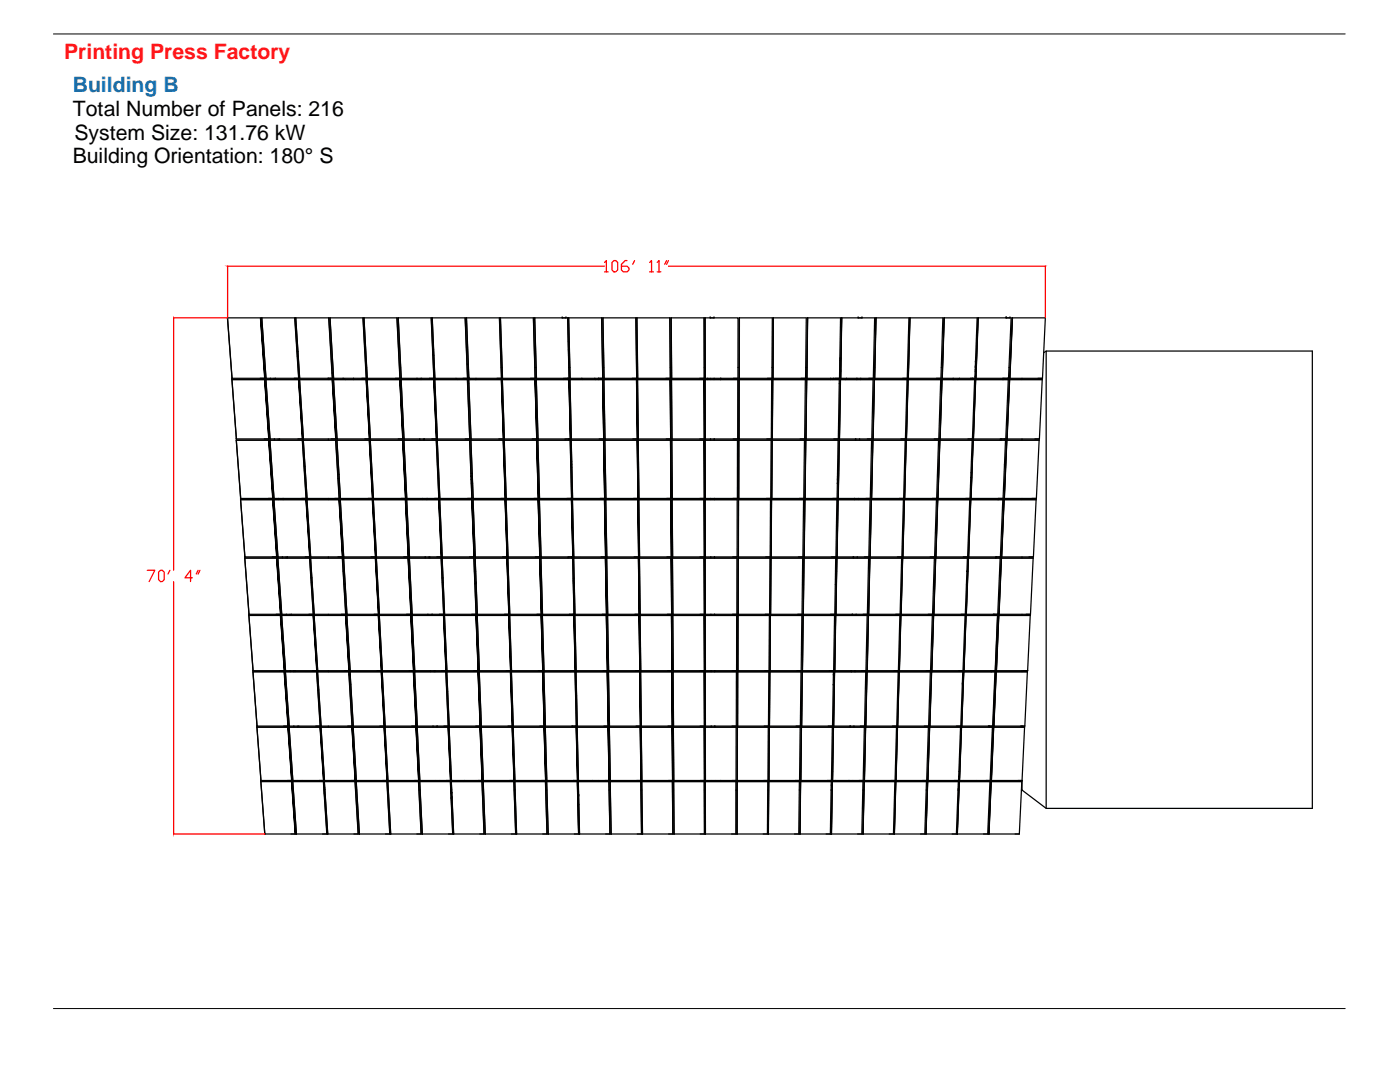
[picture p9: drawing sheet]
<svg xmlns="http://www.w3.org/2000/svg" width="279mm" height="216mm" viewBox="0 0 279 216" stroke-linecap="round" stroke-linejoin="round" font-family="sans-serif">
<defs><g id="words">
<text font-size="4.2" fill="#ff1418" x="12.8" y="11.8">Printing Press Factory</text>
<text font-size="4.2" fill="#006fbd" x="14.5" y="18.4">Building B</text>
<g font-size="4.2">
<text x="14.5" y="23.1">Total Number of Panels: 216</text>
<text x="14.9" y="27.9">System Size: 131.76 kW</text>
<text x="14.5" y="32.6">Building Orientation: 180° S</text>
</g>
</g></defs>
<!-- layer: 0 -->
<g fill="none" stroke="#000" stroke-width=".25">
<path d="M45.4 63.4l.9 12.1M45.4 63.4h6.6M46.3 75.5h6.5M46.3 75.7l.9 11.9M46.3 75.5h.1M46.3 75.7h6.5M51.9 75.5h.9M52 63.4l.9 12.1zM52.2 63.4l.9 12.1M52.2 63.4h6.6M52.3 63.4l.8 12.1M52.8 75.7l.8 11.9z"/>
<path d="M52.8 75.7h-6.5M53 75.5h.9M53.1 75.7l.8 11.9M53.1 75.5h.1M53.1 75.7h6.5M53.1 75.7h.1M53.9 75.5h1.1M53.9 75.5l.1 .2M54.7 75.5v.2M55 75.5v.2M55 75.5h4.6M58.7 75.5h.9"/>
<path d="M59 63.4h6.6M59 63.4l.4 6.7M59 63.4l.8 12.1M59.3 70.1h.1M59.4 71.2l.2 4.3M59.4 71.2l-.6-7.8 .8 12.1M59.4 71.2h.1M59.4 70.1l.4 5.4M59.6 75.7l.7 11.9zM59.8 75.5h5.7M59.8 75.7h6.5zM59.8 75.7l.7 11.9"/>
<path d="M59.8 75.7l.8 11.9M65.4 75.5h.9h-.8M65.5 75.5v.2M65.6 63.4l.7 11M65.6 63.4l.8 12.1-.1-1.1M65.8 63.4h6.6M65.8 63.4l.7 11.1M65.9 63.4l.7 12.1M65.9 75.5l.6 .3M66.1 71.7l.2 .1M66.3 75.7l.7 11.9zM66.3 74.4l.2 .1"/>
<path d="M66.5 74.5l.1 1M66.5 75.5h.1M66.5 75.7l.8 11.9M66.6 75.5h.1M66.6 75.7l.7 11.9M66.6 75.5h4M68.5 75.5l.5 .2M70.6 75.5v.2h-4M70.6 75.5h2.5h-.9M72.4 63.4l.7 12.1zM72.6 63.4h6.6M72.6 63.4l.7 12.1"/>
<path d="M72.7 63.4l.6 12.1M73 73.3h.2M73.1 75.7l.6 11.9zM73.1 75.7h-6.5M73.2 75.5h6.6M73.3 75.7l.6 11.9M73.3 75.5h.1M73.3 75.7h6.5M78.9 75.5h.9M79.2 63.4l.6 12.1M79.5 63.4l.6 12.1M79.5 63.4h6.5"/>
<path d="M79.7 73.3h.3M79.8 75.7l.6 11.9zM79.8 75.7h-6.5M80 75.5h3.2M80.1 75.7l.5 11.9M80.1 75.5h.1M80.1 75.7h6.5zM83.2 75.5v.2M83.2 75.5h1M84 75.5v.2M84.2 75.5h2.4h-.9M84.2 75.5v.2"/>
<path d="M86.1 63.4l.3 7.4M86.1 63.4l.5 12.1-.1-2.2M86.2 63.4l.3 6.3M86.2 63.4h6.6M86.3 63.4l.5 12.1M86.3 69.6l.2 .1M86.4 70.8l.1 2.5M86.4 70.8l.2 .1M86.5 69.7l.2 3.6M86.5 73.3h.2M86.6 75.7l.5 11.9zM86.7 73.3l.1 2.2"/>
<path d="M86.7 75.5h.1M86.8 75.7l.5 11.9zM86.8 75.7h.1M86.8 75.7h6.5M86.8 75.5h.1M86.8 75.5h6.5M91 75.5l.4 .2M92.4 75.5h.9M93.1 63.4h6.6M93.1 63.4l.5 12.1M93.2 72.6l.2 .2M93.3 75.7l.5 11.9"/>
<path d="M93.3 75.3l-.5-11.9 .5 12.1M93.3 75.3v.2M93.3 75.3l.3 .2M93.3 76.5h.3M93.5 75.5h.1M93.5 75.7l.5 11.9M93.5 75.7h.1M93.6 75.7l.4 11.9M93.6 75.5h.1M93.6 75.5l.3 .2M93.6 75.5h6.5M95 75.5v.2h-1.5"/>
<path d="M99.2 75.5h.9M99.7 63.4l.4 12.1M99.9 63.4l.4 12.1M100 73.3h.2M100 75.7l.5 11.9zM100.1 75.7h-6.5M100.2 75.5h6.6h-.9M100.2 75.7h6.6h-6.5l.4 11.9zM100.3 75.5h.1M106.4 63.4h-6.5l.4 12.1M106.4 63.4l.4 12.1zM106.7 63.4h6.6"/>
<path d="M106.7 63.4l.3 12.1M106.7 63.4l.4 12.1M106.7 73.3h.3M106.8 75.7l.3 11.9zM107 75.5h.1M107 75.7l.4 11.9M107 75.7h.1M107 75.7h6.5zM107.1 75.5h6.1M112.2 63.4h.1M112.5 75.5v.2M112.7 75.5h.9h-.4"/>
<path d="M113 63.4h.1M113.2 75.5l.1 .2M113.3 75.5v.2M113.4 68.1l.2 .2M113.4 69.8l-.1-6.4 .3 12.1-.1-2.2M113.4 69.8l.1 3.5M113.4 69.8l.2 .3M113.5 63.4l.3 12.1-.1-2.2M113.5 73.3h.2M113.5 75.7l.3 11.9zM113.6 70.1l.1 3.2M113.7 75.5h6.6"/>
<path d="M113.7 75.7h.1M113.8 75.7l.2 11.9zM116.1 75.5l.2 .2M118.7 75.5l.2 .2h-5.2M119.4 75.5h.9M119.4 75.5v.2M120.1 63.4l.2 12.1zM120.1 63.4h-6.6l.1 6.7M120.3 75.7l.2 11.9zM120.3 73.3h.2M120.3 75.7h-6.5M120.3 63.4l.3 12.1"/>
<path d="M120.5 75.7h6.5zM120.5 75.7l.2 11.9M120.5 75.5h6.6M120.5 75.7l.3 11.9M120.5 75.5h.1M126.2 75.5h.9M126.9 63.4h-6.6l.2 12.1M126.9 63.4l.2 12.1zM127 75.7l.2 11.9zM127 73.3h.2M127.1 63.4l.2 12.1M127.2 75.5h6.6"/>
<path d="M127.2 75.7h6.5h-6.5l.2 11.9zM127.3 75.5h.1M132.9 75.5h.9M133.7 63.4h-6.6l.2 12.1M133.7 63.4l.1 12.1M133.7 75.7l.1 11.9zM133.8 73.3h.2M134 63.4v12.1M134 75.5h6.6M134 75.7h6.5zM134 75.7l.1 11.9M139.6 75.5h1"/>
<path d="M140.5 63.4h-6.6l.1 12.1M140.5 63.4l.1 12.1M140.5 75.7l.1 11.9zM140.5 73.3h.2M140.7 75.5h.5M140.7 75.7h6.5v11.9M140.7 75.7l.1 11.9M140.7 63.4l.1 12.1M140.7 75.5h.1M141.2 75.5l.1 .2h2.5v-.2M141.2 75.5h2.6M141.7 63.4h.1"/>
<path d="M141.8 75.5v.2M142.5 63.4h4.8v12.1M142.5 63.4h.1M142.5 63.4h-1.8v12.1M142.5 75.5v.2M143.8 75.5h3.5M143.9 75.5v.2M146.4 75.5h.9M147.3 73.3h.2M147.5 75.5h6.5M147.6 75.5h.1M147.5 63.4v12.1"/>
<path d="M147.5 63.4h.1M147.6 63.4h6.5l-.1 12.1M147.6 63.4l-.1 12.1M153.1 75.5h.9M154 75.7l-.1 11.9M154 75.7h-6.5v11.9M154 75.7h.1M154.1 73.3h.2M154.2 75.7l-.1 11.9M154.2 75.5h6.6M154.2 75.7h6.5M154.3 63.4l-.1 12.1"/>
<path d="M154.3 63.4h.1M154.4 63.4l-.2 12.1M154.4 63.4h6.5l-.1 12.1M159.9 75.5h.9M160.7 75.7h-6.5M160.7 75.7l-.1 11.9M160.7 75.7h.1M160.8 73.3h.2M161 75.7l-.2 11.9M161 75.7l-.1 11.9M161 75.7h6.5M161 75.5h6.5"/>
<path d="M161.2 63.4l-.2 12.1M161.2 63.4h.1M161.2 63.4h6.5l-.1 8.1M165.8 75.5v.2h1.7M166.4 75.5l-.2 .2M166.6 75.5h.9M167.5 76.5h.2M167.5 75.7h.1M167.5 75.7l-.2 11.9M167.6 74.1l-.1 1.4M167.6 73.9v.2M167.6 71.5v2.4"/>
<path d="M167.6 71.5h.2v2.3M167.6 71.8v2M167.7 75.7h.1M167.7 75.7l-.2 11.9M167.8 75.7h6.4M167.8 75.7l-.3 11.9M167.8 73.8v.3h-.2M167.8 73.8l-.2 .1M167.8 75.5h1.1M167.8 71.8l-.2 .1M168 63.4h.1M168 63.4l-.2 12.1"/>
<path d="M168 63.4h6.6l-.3 12.1M168.8 75.7h-1.1l-.2 11.9M168.9 75.5l-.1 .2M168.9 75.5h2.1M171 75.5v.2M171 75.5v.2h-2.2M171 75.5h3.3M171.3 63.4h.1M171.8 75.5v.2M172 63.4h.1M173.4 75.5h.9M174.2 75.7h.1"/>
<path d="M174.2 75.7l-.2 11.9M174.3 73.3h.3M174.5 75.7l-.3 11.9 .3-11.9M174.5 75.5h6.6M174.5 75.7h6.5M174.8 63.4l-.3 12.1M174.8 63.4h6.6l-.3 12.1M180.2 75.5h.9M181 75.7h-6.5M181 75.7h.1M181 75.7l-.3 11.9M181.1 73.3h.2"/>
<path d="M181.2 75.5h6.6M181.3 75.5h.1M181.6 63.4l-.3 12.1M181.6 63.4l-.4 12.1M181.6 63.4h6.6l-.4 12.1M186.9 75.5h.9M187.7 75.7h-6.5l-.3 11.9M187.7 75.7l-.3 11.9M187.9 73.3h.2M188 75.7l-.4 11.9M188 75.7h6.5M188 75.5h6.6"/>
<path d="M188 75.5h.1M188.4 63.4l-.4 12.1M188.5 63.4l-.4 12.1M188.5 63.4h6.5l-.3 8.4M190.2 75.5v.2M191.5 75.5l-.3 .2h3.3M193.6 75.5h1M194.1 75.5l-.4 .2M194.5 75.7h.1M194.5 75.7l-.4 11.9M194.6 74.1h.2M194.6 73.8h.2"/>
<path d="M194.6 73.8v1.7M194.6 73.2v.6M194.6 73.2l.2 .2M194.7 73l.1 .1v.3M194.7 75.7l-.4 11.9M194.7 72.2l-.1 1M194.7 75.7l-.5 11.9M194.7 72.2h.1M194.7 75.7h6.5M194.7 71.8v.4M194.7 71.8h.2M194.7 71.5h.2"/>
<path d="M194.7 75.5h6.4M194.7 75l-.1 .1M194.8 74.1l-.1 1.4M194.8 73.4v.7M194.8 73.4h.1M194.9 72l-.2 .2M194.9 71.5l-.1 .8-.1 .1M195.2 63.4h.1M195.2 63.4l-.3 8.1M195.2 63.4l-.4 12.1M195.2 63.4h6.4M195.2 63.4l-.5 12.1"/>
<path d="M200.1 75.5v.2M200.3 75.5v.2h.9M200.4 75.5h.9M200.8 63.4h.1M200.8 63.4h1l-.5 12.1h-.2M201.1 75.5v.2M201.2 75.7h.1M201.2 75.7l-.5 11.9M201.4 73.3h.2M201.4 75.7l-.4 11.9M201.4 75.7h.1M201.4 75.7h6.6"/>
<path d="M201.5 75.5h.1M201.5 75.7h6.5M201.5 75.7l-.5 11.9M201.6 75.5h6.4M201.6 63.4h.1M202 63.4l-.5 12.1M202.1 63.4l-.6 12.1M202.1 63.4h6.5l-.6 12.1M204 75.5v.2M207.1 75.5h.9M208 75.7l-.6 11.9M208.8 70l-.5 .4"/>
<path d="M47.1 87.6h6.5M47.1 87.8h6.6h-6.5l.8 11.7zM48 99.5h6.4M48 99.7l.9 11.4M48 99.5h.1M48 99.7h6.4M52.7 87.6h.9M53.5 99.5h.9M53.6 87.8l.8 11.7zM53.8 87.6h1M53.9 87.8l.8 11.7M53.9 87.6h.1"/>
<path d="M53.9 87.8h6.4M53.9 87.8h.1M53.9 87.8h6.5M54.4 99.7l.8 11.4zM54.4 99.7h-6.4M54.6 99.5h1M54.7 99.7l.8 11.4M54.7 99.5h.1M54.7 99.7h6.4M54.7 99.7h.1M54.8 87.6h1M54.8 87.6v.2"/>
<path d="M55.5 87.6v.2M55.6 99.5h1M55.6 99.5v.2M55.8 87.6v.2M55.8 87.6h4.5M56.3 99.5v.2M56.6 99.5h4.5h-.9M56.6 99.5v.2M59.4 87.6h.9M60.4 87.8l.4 6.2M60.4 87.8l.7 11.7-.3-5.5M60.5 87.6h.1"/>
<path d="M60.5 87.8h6.5M60.5 87.8l.8 11.7M60.6 87.8l.3 5.2M60.6 87.8h6.4M60.6 87.6h6.4M60.7 93h.2M60.8 94h.1M60.9 93l.4 6.5M61.1 99.7l.7 11.4zM61.2 99.5h.1M61.2 99.7l.8 11.4M61.3 99.5h6.4h-.9"/>
<path d="M61.3 99.7h6.4M61.3 99.7l.7 11.4M61.3 99.7h.1M65.5 87.6v.2M65.5 99.5v.2M66.1 87.6h.9M67 87.8l.7 11.7-.2-4M67 87.8l.5 7.7M67.2 87.6h6.5M67.2 87.8l.4 6.9M67.3 87.6h.1M67.3 87.8l.6 11.7"/>
<path d="M67.3 87.8h6.4M67.4 94.6l.2 .1M67.5 95.5h.2M67.6 94.7l.3 4.8M67.7 99.7l.6 11.4zM67.9 99.5h6.4M67.9 99.7l.7 11.4M67.9 99.7h6.4M72.8 87.6h.9M73.4 99.5h.9M73.7 87.8l.6 11.7zM73.7 87.8h-6.5"/>
<path d="M73.9 87.6h6.5M73.9 87.8l.6 11.7M73.9 87.8h6.4M74.3 99.7l.6 11.4zM74.3 99.7h-6.4M74.5 99.5h6.4M74.5 99.5h.1M79.5 87.6h.9M80 99.5h.9M80.3 87.8l.6 11.7zM80.4 87.8h-6.5M80.6 87.6h3.2"/>
<path d="M80.6 87.8l.6 11.7M80.6 87.6h.1M80.6 87.8h6.5M80.6 87.8h.1M80.9 99.7l.6 11.4zM80.9 99.7h-6.4l.6 11.4M81.1 99.5h3.2M81.1 99.7l.6 11.4M81.2 99.7l.5 11.4M81.2 99.5h.1M81.2 99.7h.1M81.2 99.7h6.4z"/>
<path d="M83.8 87.6h.9M83.8 87.6v.2M84.3 99.5h.9M84.3 99.5v.2M84.5 87.6v.2M84.7 87.6v.2M84.7 87.6h2.4M85.1 99.5v.2M85.2 99.5h2.4h-.9M85.2 99.5l.1 .2M86.2 87.6h.9M87.1 87.8l.2 6"/>
<path d="M87.1 87.8l.5 11.7-.3-5.7M87.2 87.6h6.5M87.2 87.8l.3 5M87.3 87.8l.5 11.7-.3-6.7M87.3 87.8h6.4M87.3 92.7l.2 .1M87.3 93.8h.2M87.5 99.7l.6 11.4zM87.7 99.5h6.5h-.9M87.7 99.7l.5 11.4M87.7 99.7h6.5zM87.8 99.7l.5 11.4"/>
<path d="M92.8 87.6h.9M93.7 87.8h-6.4M93.7 87.8l.3 7.3M93.7 87.8l.5 11.7-.1-3M94 87.6h6.5M94 87.8l.2 6.7M94 87.8h6.4zM94 87.8l.4 11.7M94 87.6h.1M94 94.5h.2M94 95.1v.6M94 95.1h.1"/>
<path d="M94 95.1l.3 .2M94 95.7l.1 .8M94.1 96.4h.2M94.1 96.5h.2M94.1 99.7l.5 11.4zM94.2 95.4h.1M94.2 95.3v.1M94.2 95.3h.1M94.2 94.5l.1 .8M94.2 95.4l.1 .1M94.3 95.4h-.1M94.3 95.3v.1"/>
<path d="M94.3 95.4h.1M94.3 95.5h.1M94.3 95.5l-.3 .2M94.3 95.5v1M94.3 96.5l.1 3M94.4 99.5h6.4M94.4 99.7l.4 11.4M94.4 99.7l.5 11.4M94.4 99.7h6.4M99.6 87.6h.9M99.9 99.5h.9M100.4 87.8l.4 11.7z"/>
<path d="M100.6 87.6h6.5M100.6 87.8l.4 11.7M100.6 87.8h6.5M100.8 99.7l.4 11.4zM100.8 99.7h-6.4M101 99.5h6.4M101 99.5h.1M106.2 87.6h.9M106.5 99.5h.9M107.1 87.8l.3 11.7zM107.1 87.8h-6.5M107.3 87.6h.1"/>
<path d="M107.3 87.8l.4 11.7M107.3 87.8h.1M107.3 87.8h6.5M107.4 87.6h.1M107.4 87.8l.3 11.7M107.4 87.8h6.4M107.4 99.7h-6.4l.4 11.4M107.4 99.7l.3 11.4zM107.4 87.6h6.1M107.6 99.5h.1M107.6 99.7l.4 11.4M107.7 99.7h.1"/>
<path d="M107.7 99.7h6.4zM107.7 99.5h6.1M107.7 99.7l.3 11.4M112.8 87.6v.2M112.9 87.6h.9M113.1 99.5v.2M113.2 99.5h.9h-.3M113.5 87.6h.3M113.5 87.6v.2M113.6 87.6v.2M113.8 87.8l.1 5M113.8 87.8l.3 11.7-.2-6.7"/>
<path d="M113.8 99.5v.2M113.9 92l.2 .1M113.9 99.5v.2M113.9 93.1l.2 .2M114 92l.1 .1M114 87.6h6.5M114 87.8l.1 4.8M114 87.8h6.5zM114 87.8l.3 11.7M114.1 99.7l.2 11.4zM114.1 92.6l-.2 .2M114.1 92.6l.2 6.9"/>
<path d="M114.2 99.5h6.5M114.2 99.7l.3 11.4M114.2 99.7h6.4zM114.3 99.7l.2 11.4M114.3 99.5h.1M119.6 87.6h.9M119.8 99.5h.9M120.4 87.8l.3 11.7zM120.6 99.7l.3 11.4zM120.7 87.6h6.5M120.7 87.8h6.5h-6.5l.2 11.7zM120.7 87.6h.1"/>
<path d="M120.9 99.7l.2 11.4M120.9 99.5h6.4M120.9 99.7h6.4zM126.3 87.6h.9M126.4 99.5h.9M127.2 87.8l.1 11.7zM127.3 99.7l.1 11.4zM127.3 87.6h6.5M127.3 87.8l.2 11.7M127.4 87.8h6.4zM127.4 87.8l.1 11.7M127.5 99.5h6.4"/>
<path d="M127.5 99.7l.1 11.4M127.5 99.7h6.4zM127.5 99.5h.1M132.9 87.6h.9M133 99.5h.9M133.8 87.8l.1 11.7zM133.9 99.7l.1 11.4zM134.1 87.6h6.5M134.1 87.8h6.4h-6.4l.1 11.7zM134.1 87.6h.1M134.1 99.7l.2 11.4-.1-11.4M134.1 99.5h6.5"/>
<path d="M134.1 99.7h6.4zM134.2 99.5h.1M139.7 87.6h.9M139.7 99.5h.9M140.5 87.8l.1 11.7zM140.5 99.7l.1 11.4zM140.7 87.8h.1M140.7 87.8h6.5M140.7 87.8l.1 11.7-.1-11.7M140.7 87.6h1.1M140.7 99.5h1.1M140.7 99.7h.1"/>
<path d="M140.7 99.7h6.4M140.7 99.7l.1 11.4-.1-11.4M140.8 87.6h.1M141.8 87.6h.7M141.8 87.6v.2M141.8 99.5h.8M141.8 99.5v.2M142.5 87.6v.2M142.5 87.6h4.7M142.6 99.5v.2M142.6 99.5h4.6M146.3 99.5h.9"/>
<path d="M146.3 87.6h.9M147.1 99.7v11.4M147.2 87.8v11.7M147.4 99.7v11.4M147.4 99.5h6.4M147.4 99.7h6.4M147.4 87.6h6.5M147.4 87.8v11.7M147.5 87.8l-.1 11.6M147.5 87.8h6.4M147.5 87.6h.1M152.9 99.5h.9"/>
<path d="M153 87.6h.9M153.8 99.7h-6.4M153.8 99.7h.1M153.8 99.7l-.1 11.4M153.9 87.8h-6.5M153.9 87.8h.1M153.9 87.8l-.1 11.7M154 99.7l-.1 11.4M154 99.5h6.4M154 99.7h6.4M154 99.5h.1M154.1 87.8l-.1 11.7"/>
<path d="M154.1 87.6h6.5M154.1 87.8h6.4M154.1 87.6h.1M159.5 99.5h.9M159.7 87.6h.9M160.4 99.7h-6.4M160.4 99.7h.1M160.4 99.7l-.2 11.4M160.5 87.8h-6.4M160.5 87.8h.1M160.5 87.8l-.1 11.7M160.6 99.7l-.1 11.4"/>
<path d="M160.6 99.5h13.1M160.6 99.7h6.4M160.6 99.4l.1 .1M160.8 87.8l-.1 11.7M160.8 87.8h6.5M160.9 87.6h6.4M166.4 87.6h.9M167 99.7h-6.4M167 99.7h.1M167 99.7l-.2 11.4M167.1 96.5v3h-.9M167.1 96.5h.2"/>
<path d="M167.1 96.4h.2M167.1 95.8l.2 .2M167.1 95.8v.7M167.1 95v.8M167.1 94.5h.3M167.2 99.7h.1M167.2 99.7h6.4M167.2 99.7l-.2 11.4M167.2 87.8h-6.4M167.2 87.8h.1M167.3 87.8l-.2 7.2M167.3 99.7l-.2 11.4"/>
<path d="M167.3 99.7h6.3M167.3 99.5h.1M167.3 96.5v2.9M167.3 96v.5M167.3 95.7v.3M167.3 94.8v.9M167.3 95a.43 .43 0 0 0 0 .7M167.3 94.8l-.2 .2M167.5 87.8h.1M167.5 87.8h6.4M167.5 87.8l-.2 7M167.5 87.6h6.5"/>
<path d="M167.5 87.8l-.2 11.7M167.5 87.6h.1M170.5 99.5v.2M170.6 99.5v.2M170.7 87.6v.2M170.8 87.6v.2M171.3 99.5v.2M171.6 87.6l-.1 .2M172.8 99.5h.9M173.1 87.6h.9M173.6 99.7h.1M173.6 99.7l-.2 11.4"/>
<path d="M173.9 99.7l-.3 11.4M173.9 99.5h6.4M173.9 99.7h6.4M173.9 99.7l-.2 11.4M173.9 99.4l.1 .1M173.9 87.8l-.2 11.7M174.2 87.8l-.3 11.6M174.2 87.6h6.5M174.2 87.8h6.4M174.2 87.8l-.2 11.7M179.4 99.5h.9M179.8 87.6h.9"/>
<path d="M180.3 99.7l-.3 11.4M180.5 99.7l-.3 11.4 .3-11.4M180.5 99.5h6.4M180.5 99.7h6.4M180.6 87.8l-.3 11.7M180.8 87.8l-.3 11.6M180.8 87.8l-.3 11.7M180.9 87.8l-.4 11.6M180.9 87.8h6.4M180.9 87.6h6.5M186 99.5h.9M186.5 87.6h.9"/>
<path d="M186.9 99.7l-.4 11.4M187.1 99.7l-.3 11.4M187.1 99.5h6.5M187.2 99.4v.1M187.2 99.4l.3-11.6-.3 11.7M187.2 99.7l-.5 11.4M187.2 99.7h6.3M187.3 87.8h-6.4M187.3 87.8h.1M187.3 87.8l-.4 11.7M187.6 87.6h6.5M187.6 87.8h6.4"/>
<path d="M187.6 87.6h.1M187.6 87.8l-.4 11.7M192.7 99.5h.9M193.2 87.6h.9M193.5 99.7h-6.3M193.5 99.7h.1M193.5 99.7l-.4 11.4M193.7 99.7l-.4 11.4M193.7 99.7h6.4M193.7 95.3l-.1 4.2M193.8 99.5h.1M193.8 99.5h5.5"/>
<path d="M193.9 94.3h-.1M194 87.8l-.3 7.5M194.2 87.8l-.3 7.4-.2 .1M194.2 87.8l-.4 11.7M194.2 87.8h6.5M194.2 87.6h6.5M199.2 99.5v.2M199.3 99.5h.9M199.3 99.5v.2h.8M199.6 87.6v.2M200.1 99.5v.2M200.1 99.7h.1"/>
<path d="M200.1 99.7l-.5 11.4M200.4 99.7l-.5 11.4M200.4 99.7h.1M200.4 99.7h6.4M200.4 99.5h.1M200.4 99.4l.1 .1M200.5 99.5h6.3M200.5 92.8l-.3 6.7M200.5 92.1l.1 .4-.1 .3M200.6 87.6v.2M200.6 87.8h.1M200.7 87.8l-.2 5"/>
<path d="M200.7 87.6h-.9v.2h.8M200.9 87.8h.1M200.9 87.8h6.5M200.9 87.8l-.5 11.6M200.9 87.8l-.5 11.7M200.9 87.6h.1M200.9 87.6h6.5M201 87.8h6.4M201 87.8l-.6 11.7M204 87.6v.2M204 99.5v.2M205.9 99.5h.9"/>
<path d="M206.5 87.6h.9M206.8 99.7h.1M206.8 99.7l-.6 11.4M207.4 87.8l-.6 11.7M48.8 111.1h6.4M48.8 111.4l.9 11.2M48.9 111.4l.8 11.2M48.9 111.4h6.3M54.3 111.1h.9M55.2 111.4l.8 11.2zM55.2 111.3l-6.3 .1M55.4 111.1h1"/>
<path d="M55.5 111.4h6.3M55.5 111.4l.7 11.2M55.5 111.3l.7 11.3M55.5 111.3h6.3M56.4 111.1h1M56.4 111.1v.2M57.1 111.1v.2M57.4 111.1h4.4M57.4 111.1v.2M60.9 111.1h.9M61.8 111.3l.3 4M61.8 111.3l.7 11.3-.4-7.3"/>
<path d="M61.9 111.1h.1M62 111.1h.1M62 111.4h6.3M62 111.4l.7 11.2M62 111.3l.2 4M62 111.3h6.4M62 111.1h6.3M62.1 115.3h.1M62.2 115.3l.5 7.3M62.3 116.2h-.2M65.5 111.1v.2M67.5 111.1h.8"/>
<path d="M68.3 111.4l.7 11.2zM68.5 114h.2M68.5 111.1h6.4M68.6 111.4l.1 2.6M68.6 111.1h.1M68.6 111.4l.6 11.2M68.6 111.4h6.3M68.7 114l.5 8.6M68.7 114h.1M68.9 116.5l-.2 .1M74 111.1h.9M74.9 111.4l.6 11.2z"/>
<path d="M74.9 111.3l-6.3 .1M75.1 111.1h6.4M75.1 111.1h.1M80.6 111.1h.9M81.4 111.4l.6 11.2zM81.4 111.4h-6.3l.6 11.2M81.5 111.3l-6.4 .1 .6 11.2M81.7 111.1h3.2M81.7 111.4l.5 11.2M81.7 111.1h.1M81.7 111.4h6.3M81.7 111.3v.1"/>
<path d="M81.7 111.3h6.4M84.9 111.1h.9M84.9 111.1v.2M85.6 111.1v.2M85.8 111.1v.2M85.8 111.1h2.3M87.2 111.1h.9M88.1 111.3l.4 11.3-.3-7.3M88.1 111.3l.1 4M88.2 111.1h6.4M88.2 111.4l.2 3.9M88.2 111.4h6.4"/>
<path d="M88.2 111.4l.5 11.2M88.2 111.1h.1M88.4 115.3l.3 7.3M88.4 115.3h-.2M88.4 116.2h-.1M93.7 111.1h.9M94.6 111.3l-6.4 .1M94.6 111.3l.1 2.7M94.6 111.3l.4 11.3-.3-8.6M94.7 114h.2h-.2M94.8 111.1h6.4M94.8 111.4l.4 11.2"/>
<path d="M94.8 111.1h.1M94.8 111.4h6.4M94.8 111.4l.5 11.2M95 116.1v.4h-.2M100.3 111.1h.9M101.2 111.4l.3 11.2zM101.2 111.3l-6.4 .1M101.3 111.1h6.4M101.3 111.4l.4 11.2M101.4 111.4h6.3M101.4 111.4l.3 11.2M101.4 111.1h.1"/>
<path d="M106.8 111.1h.9M107.7 111.4l.3 11.2zM107.7 111.3l-6.3 .1M107.9 111.1h.1M107.9 111.4l.4 11.2M108 111.3v.1M108 111.3h6.3M108 111.4l.3 11.2M108 111.4h6.3M108 111.1h.1M108 111.1h6.1M113.4 111.1v.2"/>
<path d="M113.4 111.1h.9M114.1 111.1h.2M114.1 111.1v.2M114.2 111.1v.2M114.3 111.3l.3 11.3-.2-6.3M114.3 111.3l.1 5M114.4 115.7v.3M114.5 111.1h.1M114.5 111.4l.1 4.9M114.5 111.4h6.3M114.5 111.4l.3 11.2M114.5 111.1h6.4"/>
<path d="M114.6 115.4h-.2M114.6 116.3h-.2M114.6 116.3l.1 6.3M120 111.1h.9M120.8 111.3l.2 11.3zM120.8 111.3l-6.3 .1M121.1 111.1h6.3M121.1 111.4l.2 11.2M121.1 111.3h6.3zM121.1 111.1h.1M126.6 111.1h.8M127.4 111.3l.2 11.3z"/>
<path d="M127.6 111.1h6.4M127.6 111.4l.1 11.2M127.6 111.3h6.3zM127.6 111.1h.1M133.1 111.1h.9M133.9 111.3l.1 11.3zM134.2 111.1h6.4M134.2 111.4l.1 11.2M134.2 111.3h6.3zM139.7 111.1h.9M140.5 111.3l.1 11.3zM140.7 111.3v.1"/>
<path d="M140.7 111.3h6.4M140.7 111.4l.1 11.2v-11.2M140.7 111.1h1.2M140.8 111.4h6.3M141.9 111.1h.7M141.9 111.1v.2M142.6 111.1v.2M142.6 111.1h4.5M146.2 111.1h.9M147.1 111.3v11.3M147.3 111.1h6.4M147.3 111.3v11.3"/>
<path d="M147.3 111.4v11.1M147.3 111.4h6.4M152.8 111.1h.9M153.7 111.4l-.1 11.2M153.7 111.3l-6.4 .1M153.7 111.3v.1M153.8 111.3v11.3l.1-11.2M153.8 111.1h6.4M153.9 111.4h6.3M159.4 111.1h.8M160.2 111.3l-6.3 .1M160.2 111.3v.1"/>
<path d="M160.2 111.4l-.1 11.2M160.4 111.3l-.1 11.3zM160.4 111.1h6.4M160.5 111.4h6.3M165.9 111.1h.9M166.7 116.6l.2 .1M166.7 114h.2M166.8 111.3l-6.3 .1M166.8 111.3v.1M166.8 111.4l-.2 11.2M167 111.3l-.2 11.3h6.3M167 111.3v.1"/>
<path d="M167 111.3h6.3M167 111.1h6.4M167 111.4l-.2 11.2 .1-8.6M167 111.4h6.3M167 111.1h.1M170.3 111.1v.2M170.4 111.1v.2M171.1 111.1v.2M172.5 111.1h.9M173.3 111.3l-.2 11.3M173.6 111.1h6.4M173.6 111.4l-.3 11.1 .3-11.2-.3 11.3h6.3"/>
<path d="M173.6 111.4h6.3M173.6 111.1h.1M179.1 111.1h.9M179.9 111.3l-6.3 .1M179.9 111.3v.1M179.9 111.4l-.3 11.2M180.1 111.3l-.3 11.3M180.1 111.1h6.4M180.2 111.4l-.4 11.1M180.2 111.4h6.3M185.6 111.1h.9M186.5 111.3l-6.4 .1"/>
<path d="M186.5 111.3v.1M186.5 111.4l-.4 11.2M186.7 111.1h6.4M186.7 111.4h6.4M186.7 111.4l-.3 11.2M192.2 111.1h.9M192.9 116.7h.1M193 114l-.4 8.6M193 114h.1M193.1 111.4l-.1 2.6M193.1 114l-.2 8.6M193.1 114h.1"/>
<path d="M193.2 111.3l-.1 2.7M193.2 111.3l-.3 11.3M193.2 111.3l6.4 .1M193.3 111.4l-.5 11.2M193.3 111.1h.1M193.3 111.1h5.5M198.7 111.1v.2h.9M198.8 111.1h.8M198.8 111.1v.2M199.6 111.3v.1M199.6 111.1v.2M199.6 111.4l-.5 11.2"/>
<path d="M199.8 111.3l-.4 11.3M199.8 111.3l.1 .1M199.8 111.3l6.4 .1M199.8 111.4l-.4 11.2M199.9 111.1h.1M199.9 111.4l-.5 11.2M199.9 111.4h6.3M199.9 111.1h6.3M204 111.1v.2M205.4 111.1h.8M206.2 111.4l-.5 11.2M49.6 122.6h6.4"/>
<path d="M49.7 122.8l.8 11M49.7 122.6h.1M49.7 122.8h6.3M50.5 133.8h6.2M50.5 134.1l.8 10.8M50.5 133.8h.1M50.5 134.1h6.2M55.1 122.6h.9M55.9 133.8h.8M56 122.8l.7 11zM56 122.8h-6.3M56.2 122.6h.9"/>
<path d="M56.2 122.8l.8 11M56.2 122.6h.1M56.2 122.8h6.3M56.2 122.8h.1M56.7 134.1l.8 10.8zM56.7 134l-6.2 .1M56.9 133.8h1M56.9 134.1l.8 10.8M57 133.8h.1M57 134.1h6.2M57 134.1l.7 10.8M57.1 122.6h1"/>
<path d="M57.1 122.6v.2M57.9 122.6v.2M57.9 133.8v.2M57.9 133.8h1M58.1 122.6v.2M58.1 122.6h4.4h-.9M58.6 133.8v.2M58.9 133.8h4.3M58.9 133.8v.2M62.3 133.8h.9M62.5 122.8l.7 11zM62.7 122.6h.1"/>
<path d="M62.7 122.8l.7 11M62.7 122.8h6.3M62.7 122.8h.1M62.7 122.6h6.3h-.9M63.2 134l-6.2 .1M63.2 134l.7 10.9-.4-7.2M63.2 134l.3 3.7M63.4 133.8h.1M63.4 133.8h6.2M63.5 136.7l-.1 .1M63.6 137.7h-.1M63.6 137.7l.5 7.2"/>
<path d="M65.5 122.6v.2M65.5 133.8v.2M68.8 133.8h.8M69 122.8l.6 11zM69.2 122.6h6.3M69.6 134.1h-6.2l.7 10.8M69.6 134h-6.2l.2 3.7M69.6 134l.6 10.9-.4-8.3M69.6 134l.1 .6M69.7 134.6l.1 2M69.7 134.6h.2M69.8 133.8h6.3"/>
<path d="M69.8 134.1l.1 .6M69.9 134.1l.6 10.8M69.9 134.1h6.2M69.9 134.7h-.2M69.9 134.7l.6 10.2M70 136.5l-.2 .1M74.6 122.6h.9M75.2 133.8h.9M75.5 122.8l.6 11zM75.5 122.8h-6.3l.7 11M75.7 122.6h6.3M75.7 122.8l.6 11"/>
<path d="M75.7 122.8h6.3M76.1 134l.6 10.9zM76.1 134l-6.2 .1M76.2 133.8h6.3M76.3 134.1l.6 10.8M76.3 133.8h.1M76.3 134.1h6.2M81.1 122.6h.9M81.7 133.8h.8M82 122.8l.5 11zM82 122.8h-6.3M82.2 122.6h3.2"/>
<path d="M82.2 122.8l.6 11M82.2 122.8h.1M82.2 122.8h6.3zM82.5 134l-6.2 .1M82.5 134l.5 10.9zM82.7 133.8h3.2M82.7 134.1l.6 10.8M82.8 133.8h.1M82.8 134.1h6.2M82.8 134.1l.5 10.8M85.4 122.6h.9M85.4 122.6v.2"/>
<path d="M85.9 133.8h.9M85.9 133.8v.2M86.1 122.6v.2M86.3 122.6v.2M86.3 122.6h2.2h-.8M86.6 133.8v.2M86.8 133.8h2.2M86.8 133.8v.2M88.1 133.8h.9M88.5 122.8l.5 11zM88.7 122.6h6.3h-.9M88.7 122.8h6.3z"/>
<path d="M88.7 122.8l.5 11M88.7 122.6h.1M89 134l.2 4M89 134l-6.2 .1M89 134l.5 10.9-.3-6.9M89.1 133.8h6.3M89.3 137h-.2M89.3 137.9l.3 7M89.3 137.9l-.1 .1M94.6 133.8h.8M95 122.8l.4 11zM95.2 122.6h6.3"/>
<path d="M95.2 122.8h6.3zM95.2 122.8l.5 11zM95.2 122.6h.1M95.4 134.1h-6.2l.5 10.8M95.4 134h-6.2l.1 3.9M95.4 134l.4 10.9zM95.6 133.8h6.3M95.6 134.1l.5 10.8zM95.7 134.1h6.2M100.7 122.6h.8M101 133.8h.9M101.5 122.8l.4 11z"/>
<path d="M101.7 122.6h6.3M101.7 122.8l.4 11M101.7 122.6h.1M101.7 122.8h6.3M101.9 134l.3 10.9zM101.9 134l-6.3 .1M102 133.8h6.3M102 134.1l.4 10.8M102.1 134.1h6.2M102.1 134.1l.3 10.8M102.1 133.8h.1M107.1 122.6h.9"/>
<path d="M107.4 133.8h.9M108 122.8h-6.3M108 122.8l.3 11zM108.2 122.6h.1M108.2 122.8l.4 11M108.3 122.8h6.2M108.3 122.8l.3 11M108.3 122.6h.1M108.3 122.6h6.1M108.3 134l-6.2 .1M108.3 134l.3 10.9zM108.5 133.8h.1"/>
<path d="M108.6 133.8h.1M108.6 133.8h6M114.4 122.6h.2h-.9l-.1 .2M114.4 122.6v.2M114.5 122.6v.2M114.5 122.8h-6.3M114.5 122.8l.3 11zM114.6 133.8h.2M114.6 133.8v.2M114.7 122.6h6.3M114.7 133.8v.2M114.7 122.6h.1"/>
<path d="M114.8 134.1h-6.3l.3 10.8M114.8 134l.2 10.9-.1-6.1M114.8 134l-6.3 .1 .3 10.8M114.8 134l.1 4.8M114.8 133.8h-.9v.2M114.9 138.3v.5M114.9 133.8h6.3M114.9 134.1l.2 4.6M115 134.1l.2 10.8M115 134.1h6.2M115 137.5l-.1 .2M115.1 138.7l-.2 .2"/>
<path d="M115.1 138.7l.1 6.2M120.2 122.6h.8M120.3 133.8h.9M121 122.8h-6.3l.3 11M121 122.8l.2 11zM121.2 134l.2 10.9zM121.2 134l-6.2 .1M121.2 122.6h6.4M121.3 122.6h.1M121.4 133.8h6.3M121.4 134.1l.2 10.8M121.4 134.1h6.2"/>
<path d="M126.7 122.6h.9M126.8 133.8h.9M127.5 122.8l.2 11zM127.5 122.8h-6.2l.1 11-.1-11h6.2M127.7 134l.1 10.9zM127.7 134l-6.3 .1M127.7 122.6h6.3M127.7 122.8l.2 11M127.7 122.8h6.3M127.8 133.8h6.3M127.8 134.1l.2 10.8-.1-10.8M127.9 134.1h6.2"/>
<path d="M127.9 133.8h.1M133.2 122.6h.8M133.2 133.8h.9M134 122.8h-6.3M134 122.8l.1 11zM134.1 134l-6.2 .1M134.1 134l.1 10.9zM134.2 122.6h6.4M134.3 122.8v11M134.3 122.8l.1 11M134.3 122.8h6.2M134.3 133.8h6.3"/>
<path d="M134.3 133.8h.1M139.7 122.6h.9M139.7 133.8h.9M140.5 122.8h-6.2M140.5 122.8l.1 11zM140.5 134h-6.2l.1 10.9M140.5 134.1h-6.2l.1 10.8M140.5 134l.1 10.9zM140.7 122.6h1.2M140.7 122.8l.1 11M140.7 134.1l.1 10.8M140.7 133.8h1.2"/>
<path d="M140.7 134.1l6.3-.1-.1 10.9M140.7 122.8h6.3v11M140.8 134.1v10.8M140.8 122.8v11M140.8 134.1h6.2M140.8 122.8h6.2M141.9 122.6h.7M141.9 122.6v.2M141.9 133.8h.7M141.9 133.8v.2M142.6 122.6v.2M142.6 122.6h4.5"/>
<path d="M142.6 133.8h4.4M142.6 133.8v.2M146.1 133.8h.9M146.2 122.6h.9M147.2 134v10.9v-10.8M147.2 133.8h6.3M147.2 134.1h6.2M147.3 122.6h6.3M147.3 122.8l-.1 11 .1-11M147.3 122.8h6.2M152.6 133.8h.9M152.7 122.6h.9"/>
<path d="M153.4 134.1v10.8M153.5 122.8v11M153.6 134l-.1 10.9M153.6 133.8h6.3M153.6 134.1h6.3M153.7 133.8h.1M153.7 122.8v11M153.7 122.6h6.4M153.8 122.8h6.2M153.8 122.8l-.1 11M153.8 122.5v.1M159 133.8h.9"/>
<path d="M159.2 122.6h.9M159.9 134.1l-.2 10.8M159.9 134.1h-6.3v10.8M160 122.8l-.1 11M160.1 134l-.1 10.9M160.1 133.8h12.7M160.1 134.1h6.2M160.1 133.8h.1M160.1 134.1l-.1 10.7M160.3 122.8l-.2 11M160.3 122.6h6.3M160.3 122.8h6.3"/>
<path d="M160.3 122.8l-.1 11M160.3 122.5v.1M165.7 122.6h.9M166.3 136.6l-.2 8.3M166.3 136.6h.2M166.3 134.6v2M166.3 134.6h.2M166.3 134.7h.2M166.3 134.1v.5M166.5 135.7h.1M166.5 135.7v.1M166.5 134.6v1.1"/>
<path d="M166.5 134l-.1 10.9h6.1M166.6 122.8l-.2 11h-.9M166.6 133.8h.1M166.8 122.8h.1M166.8 122.8h6.3M166.8 122.8l-.2 11M169.8 133.8v.2M169.9 134l2.9 .1-.3 10.8M169.9 134h-3.4v.6M169.9 133.8v.2M170.1 122.6v.2M170.6 133.8v.2"/>
<path d="M170.9 122.6v.2M172 133.8h.8M172.2 122.6h.9M172.8 134.1h-6.2l-.2 10.8 .1-9.1M173 134l-.2 10.9 .2-10.8M173 133.8h6.3M173 134.1h6.3M173 133.8h.1M173.1 122.8l-.3 11M173.3 122.8l-.3 11M173.3 122.8l-.2 11M173.3 122.8h6.3"/>
<path d="M178.4 133.8h.9M178.8 122.6h.8M179.3 134.1l-.3 10.8M179.4 134l-.3 10.9 .4-10.8M179.4 134.1l-.3 10.8h6.2M179.4 133.8h6.3M179.5 134.1h6.2M179.6 122.8l-.3 11M179.8 122.8l-.3 11M179.8 122.6h6.3M179.8 122.8h6.3M184.8 133.8h.9"/>
<path d="M185.2 122.6h.9M185.7 134.1l-.4 10.8M185.9 134l-.3 10.9M185.9 133.8h6.3M185.9 134.1h6.2M185.9 133.8h.1M185.9 134.1l-.4 10.7M186.1 122.8l-.4 11M186.3 122.8l-.3 11M186.3 122.6h6.3M186.3 122.8h6.3M191.3 133.8h.9"/>
<path d="M191.8 122.6h.8M192.1 136.4l-.4 8.5M192.1 136.2l.1 .1M192.1 135.3v1.1M192.1 135.3l.2 .1M192.1 135.1l.2 .1M192.1 135.1v.2M192.1 134.7h.2M192.1 134.6v.5M192.1 134.6h.2M192.1 134.1v.5M192.2 136.3l-.1 .1"/>
<path d="M192.2 136.3v.3h-.2M192.3 134.7l-.1 1.6M192.3 134v.1M192.3 134h5.6M192.3 134v.7M192.3 134.1l-.4 10.8M192.3 133.8h6.3M192.4 133.8h.1M192.4 134.1h6.2M192.4 134.1l-.5 10.8M192.6 122.8l-.4 11M192.8 122.8l-.4 11"/>
<path d="M192.8 122.8h5.4M192.8 122.6h.1M192.9 122.6h5.5M197.7 133.8h.9M197.8 133.8v.2M197.9 134l.7 .1-.5 10.8M197.9 133.8v.2M198.2 122.8h.9M198.2 122.6v.2M198.3 122.6h.8M198.4 122.6v.2M198.4 122.6h.7"/>
<path d="M198.8 134v.1M198.8 134l6.2 .1M198.8 134l-.5 10.9 .5-10.8M198.8 134.1l-.5 10.8h6.2M198.8 133.8h.1M198.8 134.1h6.2M198.9 133.8h6.2M199.1 122.8l-.5 11M199.1 122.8h-6.3l-.4 11M199.1 122.6l-1.8 43.7h-.2M199.3 122.8l-.5 11M199.3 122.8h.1"/>
<path d="M199.3 122.8h6.3M199.3 122.6h.1M199.3 122.8l-.4 11M199.4 122.6h6.3M204 122.6v.2M204 133.8v.2M204.2 133.8h.9M204.8 122.6h.9M205 134.1l-.5 10.8M205.1 133.8l-.1 .3M205.6 122.8l-.5 11M51.2 144.9h6.3"/>
<path d="M51.3 145.1l.8 10.6M51.3 144.9h.1M51.3 145.1h6.1M52 155.7h6.2M52 156l.8 10.4M52.1 155.7h.1M52.1 156l.8 10.4M52.1 156h6.1M56.6 144.9h.9M57.3 155.7h.9M57.4 145.1l.8 10.6zM57.5 145.1h-6.2"/>
<path d="M57.7 144.9h.9M57.7 145.1l.8 10.6-.8-10.6M57.7 144.9h.1M57.7 145.1h6.2M57.7 145.1h.1M58.2 156l.7 10.4zM58.2 155.9l-6.1 .1M58.4 155.7h1M58.4 156l.7 10.4M58.4 156h6.1M58.6 144.9h1M58.6 144.9l.1 .2"/>
<path d="M59.4 144.9v.2M59.4 155.7h.9M59.4 155.7v.2M59.6 144.9v.2M59.6 144.9h4.3h-.9M60.1 155.7v.2M60.3 155.7h4.3M60.3 155.7l.1 .2M63.7 155.7h.9M63.9 145.1l.7 10.6zM64 144.9h.1M64.1 145.1h6.2z"/>
<path d="M64.1 145.1l.6 10.6M64.1 144.9h.1M64.1 145.1l.7 10.6M64.1 144.9h6.1h-.8M64.2 155.9l-5.8 .1M64.2 155.9h.4M64.6 155.9l.6 10.5-.5-8M64.6 155.9l.1 2.5M64.6 156.6h.2M64.7 157.2h.1M64.7 157.6h.1M64.7 155.7h.1"/>
<path d="M64.7 156l.1 1.2M64.7 155.7l-.5 .2M64.7 156l.7 10.4M64.7 156h6.1M64.8 155.7h5.8M64.8 157.2v.3M64.8 157.5l.6 8.9M64.8 157.5l-.1 .9M64.9 159.5l-.1 .1M65.5 144.9v.2M67.2 155.7l-.3 .2M70 155.7h.9"/>
<path d="M70.3 145.1l.6 10.6zM70.5 144.9h6.2M70.5 145.1l.6 10.6-.6-10.6M70.5 144.9h.1M70.5 145.1h6.1M70.6 155.9l-5.9 .1M70.6 155.9h.3l.6 10.5M70.6 155.7v.2M70.6 155.7h.3M70.9 155.9l.6 10.5M71 157.6h.2M71.1 155.7h6.1"/>
<path d="M71.1 156l.6 10.4zM71.1 156h6.1M75.8 144.9h.9M76.4 155.7h.8M76.7 145.1h-6.2M76.7 145.1l.5 10.6zM76.8 144.9h6.2M76.8 145.1l.6 10.6M76.9 145.1h6.1zM76.9 145.1l.5 10.6M77.2 155.9l.6 10.5zM77.2 155.9l-6.1 .1"/>
<path d="M77.3 157.6h.2M77.4 155.7h6.1M77.4 155.7h.1M82.2 144.9h.8M82.7 155.7h.8M83 145.1l.5 10.6zM83.2 144.9h3.2M83.2 145.1l.6 10.6M83.3 145.1h6.1M83.3 144.9h.1M83.3 145.1l.5 10.6M83.3 145.1h.1"/>
<path d="M83.3 145.1h6.2M83.5 156h-6.1l.6 10.4M83.5 155.9l.5 10.5zM83.5 155.9l-6.1 .1 .6 10.4M83.6 157.6h.2M83.7 155.7h3.2M83.7 156l.6 10.4M83.8 155.7h.1M83.8 156l.5 10.4M83.8 156h6.1M86.4 144.9h.9M86.4 144.9v.2"/>
<path d="M86.9 155.7h.9M86.9 155.7v.2M87.1 144.9v.2M87.3 144.9h2.2h-.9M87.3 144.9v.2M87.6 155.7v.2M87.8 155.7v.2M87.8 155.7h2.1M89.1 155.7h.8M89.5 145.1l.4 10.6zM89.6 144.9h6.2M89.6 144.9h.1"/>
<path d="M89.6 145.1h6.2h-6.2l.5 10.6zM89.9 155.9l-6.1 .1M89.9 155.9h.1M89.9 155.9l.1 1.3M89.9 155.9l.5 10.5M89.9 156.6h.2M90 157.2v.7M90 157.2h.1M90 157.6h.1M90 157.9h.1M90 157.9v1.2M90 158l.2 .1"/>
<path d="M90 158.3h.1M90 158.3l.2 .1M90 159.1l.1 .3M90 155.7h6.2M90.1 159.4l.3 7M90.1 159.6h.1M90.1 155.7h.1M90.1 155.7l-.2 .2M90.1 157.2v.4M90.1 157.6l.1 .5M90.2 158.1v.9M90.2 158.1h.1"/>
<path d="M90.2 159v.2M90.2 159l-.2 .1M90.2 159.2l.3 7.2M90.2 159.2l-.1 .2M92.7 155.7l-.2 .2M95 144.9h.8M95 155.9h-4.9v1.3M95 155.9h1.2l.4 10.5-.4-10.5M95 155.7v.2M95.4 155.7h.8M95.8 145.1l.4 10.6zM96 144.9h6.2"/>
<path d="M96 145.1l.4 10.6M96 145.1h6.2zM96.1 145.1l.4 10.6M96.2 156h-6.1l.4 10.4M96.3 157.6h.2M96.4 155.7h6.2M96.4 156l.4 10.4M96.4 156h6.1M96.4 155.7h.1M101.4 144.9h.8M101.7 155.7h.9M102.2 145.1l.4 10.6z"/>
<path d="M102.4 144.9h6.2M102.4 145.1l.4 10.6M102.4 145.1h6.2zM102.4 144.9h.1M102.6 155.9l-6.2 .1M102.6 155.9l.3 10.5M102.6 157.6h.2M102.7 155.7h6.2M102.7 156l.4 10.4M102.8 156l.3 10.4M102.8 156h6.1M107.7 144.9h.9"/>
<path d="M108 155.7h.9M108.6 145.1l.3 10.6zM108.8 144.9h5.4M108.8 145.1l.3 10.6M108.8 145.1h.1M108.8 145.1h6.2M108.9 155.9l-6.2 .1M108.9 155.9l.3 10.5M108.9 157.6h.2M109.1 155.7h5.3M109.1 156l.3 10.4M109.1 155.7h.1"/>
<path d="M109.1 156h6.1M114.2 144.9h.8M114.2 144.9v.2M114.4 155.7h.8M114.4 155.7v.2M114.9 144.9v.2M115 144.9v.2M115 145.1l.2 10.6zM115.1 155.7l.1 .2M115.2 155.9l.3 10.5-.3-10.5M115.2 155.9l-6.1 .1M115.2 144.9h6.2"/>
<path d="M115.2 145.1l.2 10.6M115.2 145.1h6.2zM115.2 144.9h.1M115.2 155.7l.1 .9M115.3 156.6v2.1M115.3 156.6h.1M115.3 157.6h.1M115.3 158.7h.1M115.3 158.7v1.6M115.3 158.7l.2 .2M115.4 158.6h.1M115.4 158.6l.1-.1z"/>
<path d="M115.4 158.6l-.1 .1M115.4 158.7h.1M115.4 158.8h.1M115.4 158.7h-.1M115.4 155.7h6.2M115.4 158.7v.1M115.4 156.1l-.1 .2M115.4 156v1.6M115.4 156h6.1M115.4 157.2l-.1 .2M115.4 156l.3 10.4M115.4 155.7h.1"/>
<path d="M115.4 157.6l.1 1.1M115.5 158.7h.1M115.5 158.7h-.1M115.5 158.7v.2M115.5 158.9l-.2 .2M115.5 158.9v1.7M115.6 155.7l-.1 .2M118.2 155.9l-2.8 .1M118.2 155.9h1.2M118.3 155.7l-.1 .2M119.4 155.9h2.1l.2 10.5M119.4 155.7v.2"/>
<path d="M120.5 144.9h.9M120.7 155.7h.9M121.4 145.1l.2 10.6zM121.5 155.9l.2 10.5M121.6 157.6h.2M121.6 144.9h6.2M121.6 145.1l.2 10.6M121.6 145.1h6.2zM121.6 144.9h.1M121.8 155.7h6.1M121.8 156l.2 10.4M121.8 156h6.1"/>
<path d="M121.8 155.7h.1M126.9 144.9h.9M127.1 155.7h.8M127.8 145.1l.1 10.6zM127.9 155.9l-6.1 .1M127.9 155.9l.1 10.5M127.9 157.6h.2M127.9 144.9h6.3M128 145.1l.1 10.6M128 145.1h6.1zM128.1 155.7h6.1M128.1 156l.1 10.4"/>
<path d="M128.1 156h6.1M133.3 144.9h.9M133.4 155.7h.8M134.1 145.1l.1 10.6zM134.2 155.9l.1 10.5zM134.2 155.9l-6.1 .1M134.2 157.6h.2M134.4 144.9h6.2M134.4 145.1h6.1h-6.1l.1 10.6zM134.4 144.9h.1M134.4 155.7h6.2M134.4 156l.1 10.4"/>
<path d="M134.5 156h6M134.5 156v10.4M134.5 155.7h.1M139.7 144.9h.9M139.7 155.7h.9M140.5 145.1l.1 10.6zM140.6 155.9l-6.2 .1M140.6 155.9v10.5M140.6 157.6h.1M140.7 144.9h1.2M140.7 145.1l.1 10.6M140.7 145.1h6.2v10.6"/>
<path d="M140.7 145.1h.1M140.7 156l.1 10.4M140.7 155.7h.5M140.8 145.1h6.1M140.8 145.1v10.6M140.8 156v10.4M140.8 156h6.1M141.2 155.9h2.6M141.2 155.9l-.4 .1M141.2 155.7h2.6M141.2 155.7v.2M141.9 144.9h.8"/>
<path d="M141.9 144.9v.2M142 155.7v.2M142.7 144.9v.2M142.7 144.9h4.2M142.7 155.7v.2M143.8 155.9l3.1 .1M143.8 155.7v.2M143.8 155.7h3.1M143.9 155.7v.2M146 155.7h.9M146.1 144.9h.8M146.9 157.6h.2"/>
<path d="M146.9 156l-.1 10.4M147.1 155.7h6.2M147.1 155.9v10.5M147.1 156v10.4M147.1 156h6.1M147.1 155.7h.1M147.1 145.1l.1 10.6v-10.6M147.1 144.9h6.3M147.2 145.1h6.1M147.2 144.8v.1M152.4 155.7h.9M152.5 144.9h.9"/>
<path d="M153.2 157.6h.2M153.2 156v10.4M153.3 145.1h-6.1M153.3 145.1h.1M153.3 145.1v10.6M153.4 155.9l-.1 10.5M153.4 156l-.1 10.4M153.4 156h6.1M153.5 144.9h6.2M153.5 145.1l-.1 10.6h6.2M153.5 145.1h6.2M153.5 145.1l-.1 10.6"/>
<path d="M153.5 144.8l.1 .1M158.7 155.7h.9M158.9 144.9h.8M159.5 157.6h.2M159.5 156l-.1 10.4M159.7 145.1l-.1 10.6M159.8 155.9v.1M159.8 155.7h6M159.8 156l-.2 10.4M159.8 156h6.1M159.8 156l-.1 10.4M159.8 155.7h.1"/>
<path d="M159.9 145.1l-.1 10.6M159.9 144.9h6.2M160 145.1h6.1M160 145.1l-.2 10.6M165.1 155.7h.8M165.3 144.9h.8M165.8 155.7v.2M165.9 157.6l-.2 8.8h-.8M165.9 156.6l.2 .4M165.9 156v1.6M165.9 156l-6.1-.1-.2 10.5M166 154.2l-.1 1.5h-.1"/>
<path d="M166 154.2l.1 .4M166 153.9h.2v1.8M166.1 155.9l-.2 10.5M166.1 155.9h.7M166.1 155.9v1.7h-.2M166.1 145.1h-6.2M166.1 145.1h.1M166.1 155.7h3.2M166.1 145.1l-.1 9.1M166.3 145.1l-.2 10.6M166.3 145.1h.1M166.3 145.1h6.2l-.2 10.6"/>
<path d="M166.3 145.1l-.1 10.6M166.7 155.7l.1 .2M166.8 155.9h2.7M169.3 155.7l.1 .2v-.2M169.3 155.7h.2M169.5 155.9l2.7 .1M169.5 155.7h2.8M169.5 155.7v.2M169.6 144.9v.2M169.7 144.9v.2h-3.4M170.2 155.7v.2M170.4 144.9v.2"/>
<path d="M171.4 155.7h.9M171.7 144.9h.8M172.2 157.6h.2M172.2 156l-.2 10.4M172.2 156h-6.1l-.2 10.4M172.4 155.9l-.2 10.5M172.5 156l-.3 10.4M172.5 156h6.1M172.7 145.1l-.2 10.6h6.1M172.7 144.9h6.3M172.8 145.1h6.1M172.8 144.8v.1"/>
<path d="M172.8 145.1l-.3 10.6M177.8 155.7h.8M178.1 144.9h.9M178.5 157.6h.2M178.6 156l-.3 10.4M178.8 155.9l-.3 10.5M178.8 155.7h6.1M178.9 145.1h-6.1M178.9 145.1h.1M178.9 145.1l-.3 10.6M179.1 145.1l-.3 10.6M179.1 145.1h6.2"/>
<path d="M184.1 155.7h.8M184.5 144.9h.8M184.8 157.6h.3M184.9 156h-6.1l-.3 10.4M184.9 156l-6.1-.1-.3 10.5M184.9 156l-.3 10.4M185.1 155.9v.1M185.1 156l-.3 10.4M185.1 155.7h.1M185.2 156l-.4 10.4M185.2 156h6.1M185.2 155.7l.3-10.6-.3 10.6"/>
<path d="M185.2 155.7h6.1M185.3 145.1l-.4 10.6M185.5 144.9h6.2M185.5 145.1l-.3 10.6M185.5 145.1h6.2M190.2 155.7v.2M190.4 155.7h.9M190.9 144.9h.8M191.2 157.6h.1M191.2 157.6l-.3 8.8M191.2 157.4l.2 .1M191.3 156l-.1 1.6"/>
<path d="M191.3 156l-6.2-.1-.3 10.5M191.3 154.9l.2 .2M191.3 154.9v.8M191.3 157.6l-.3 8.8M191.4 153.9h.1M191.4 155.9l-.1 1.7M191.4 155.9l.1 .1M191.4 155.9h3.7M191.4 156l-.4 10.4M191.4 155.7h6.2M191.5 156l-.4 10.4M191.5 156h6.1"/>
<path d="M191.5 155.1v.6M191.7 145.1h-6.2M191.7 145.1h.1M191.7 145.1l-.4 9.8M191.9 145.1h.1M191.9 145.1l-.4 10.6M191.9 144.9h6.2M191.9 144.8l.1 .1M191.9 145.1h6.2M192.2 155.7l.2 .2M194.9 155.7l.2 .2M195.1 155.9h1.9"/>
<path d="M196.8 155.7h.8M196.9 155.7v.2M197 155.9l.6 .1M197 155.7v.2M197.2 144.9h.9M197.3 144.9v.2M197.5 144.9v.2h-5.6l-.4 10M197.6 156l-.5 10.4M197.7 157.6h.1M197.8 155.9l-.5 10.5M197.8 156l-.4 10.4M197.8 156h6.1"/>
<path d="M198 145.1l-.4 10.6M198.3 145.1h.1M198.3 145.1h6.1M198.3 145.1l-.5 10.6 .5-10.6M198.3 145.1l-.5 10.6h6.2M198.3 145.1h6.2M203.1 155.7h.9M203.7 144.9h.8M203.8 157.6h.2M203.9 156l-.5 10.4M204 157.6l4.8 3.7h53.1v-91.3h-53.1v91.3M204 144.9v.2"/>
<path d="M204 155.7v1.9M204.4 145.1h.1M204.5 145.1l-.5 10.6M52.8 166.4h6.1M52.8 166.4h.1M58.1 166.4h.8M59.1 166.4h6.1h-.8M65.4 166.4h6.1M65.4 166.4h.1M70.6 166.4h.9M71.7 166.4h6.1h-.9M77.9 166.4h6.1h-.8"/>
<path d="M78 166.4h.1M84.2 166.4h6.1M84.3 166.4h.1M89.5 166.4h.8M90.5 166.4h6.1h-.8M96.8 166.4h6.1M96.8 166.4h.1M102.1 166.4h.8M103 166.4h6.2M103.1 166.4h.1M108.3 166.4h.9M109.4 166.4h6.1h-.9"/>
<path d="M109.4 166.4h.1M115.3 160.3l.2 5.9M115.3 160.3v.5M115.4 160.8h-.1M115.5 160.6l.1 5.8M115.5 160.6l-.1 .2M115.6 166.4h6.1M115.6 166.4h.1M120.9 166.4h.8M121.9 166.4h6.1M127.2 166.4h.8M128.2 166.4h6.1h-.9"/>
<path d="M128.2 166.4h.1M134.5 166.4h6.1M134.5 166.4h.1M139.7 166.4h.9M140.7 166.4h6.1M146 166.4h.8M147 166.4h6.2M147.1 166.4h.1M152.3 166.4h.9M153.3 166.4h6.1M158.6 166.4h.8M159.6 166.4h12.4"/>
<path d="M159.7 166.4h.1M165.9 166.4h.1M171.2 166.4h.8M172.2 166.4h6.1M172.2 166.4h.1M177.5 166.4h.8M178.4 166.4h6.2M183.7 166.4h.9M184.8 166.4h6.1M184.8 166.4h.1M190 166.4h.9M191 166.4h6.1"/>
<path d="M191 166.4h.1M196.3 166.4h.8M197.3 166.4h6.1M197.3 166.4h.1M202.6 166.4h.8"/>
</g>
<g fill="none" stroke="#f00" stroke-width=".25">
<path d="M45.4 53.1v10.3h-10.8l.1 50.4M45.4 53.1h75.2M120.6 52.4l.4-.4v2.2M120.6 54.2h.8M122.1 52.4l.4-.4h.4l.4 .4v1.5l-.4 .3h-.4l-.4-.3zM125.1 52h-.3l-.8 .7v1.2l.4 .3h.7l.4-.3v-.4l-.4-.4h-1.1M126.6 52l-.3 .7M129.7 52.4l.3-.4v2.2M129.7 54.2h.7M131.2 52.4l.3-.4v2.2M131.2 54.2h.7M133 52l-.3 .7"/>
<path d="M133.4 52l-.4 .7M133.4 53.1h75.2M208.6 53.1v10.3M29.4 113.8h1.5l-1.1 2.2M31.6 114.2l.4-.4h.4l.4 .4v1.5l-.4 .3h-.4l-.4-.3zM33.9 113.8l-.4 .7M34.7 116.1l-.1 50.3h18.2M38.4 115.3h-1.5l1.1-1.5v2.2M39.5 113.8l-.3 .7M39.9 113.8l-.4 .7"/>
</g>
<path d="M10.7 6.8h257.8M10.7 201.2h257.8" fill="none" stroke="#000" stroke-width=".2"/>
<use href="#words"/>
</svg>
